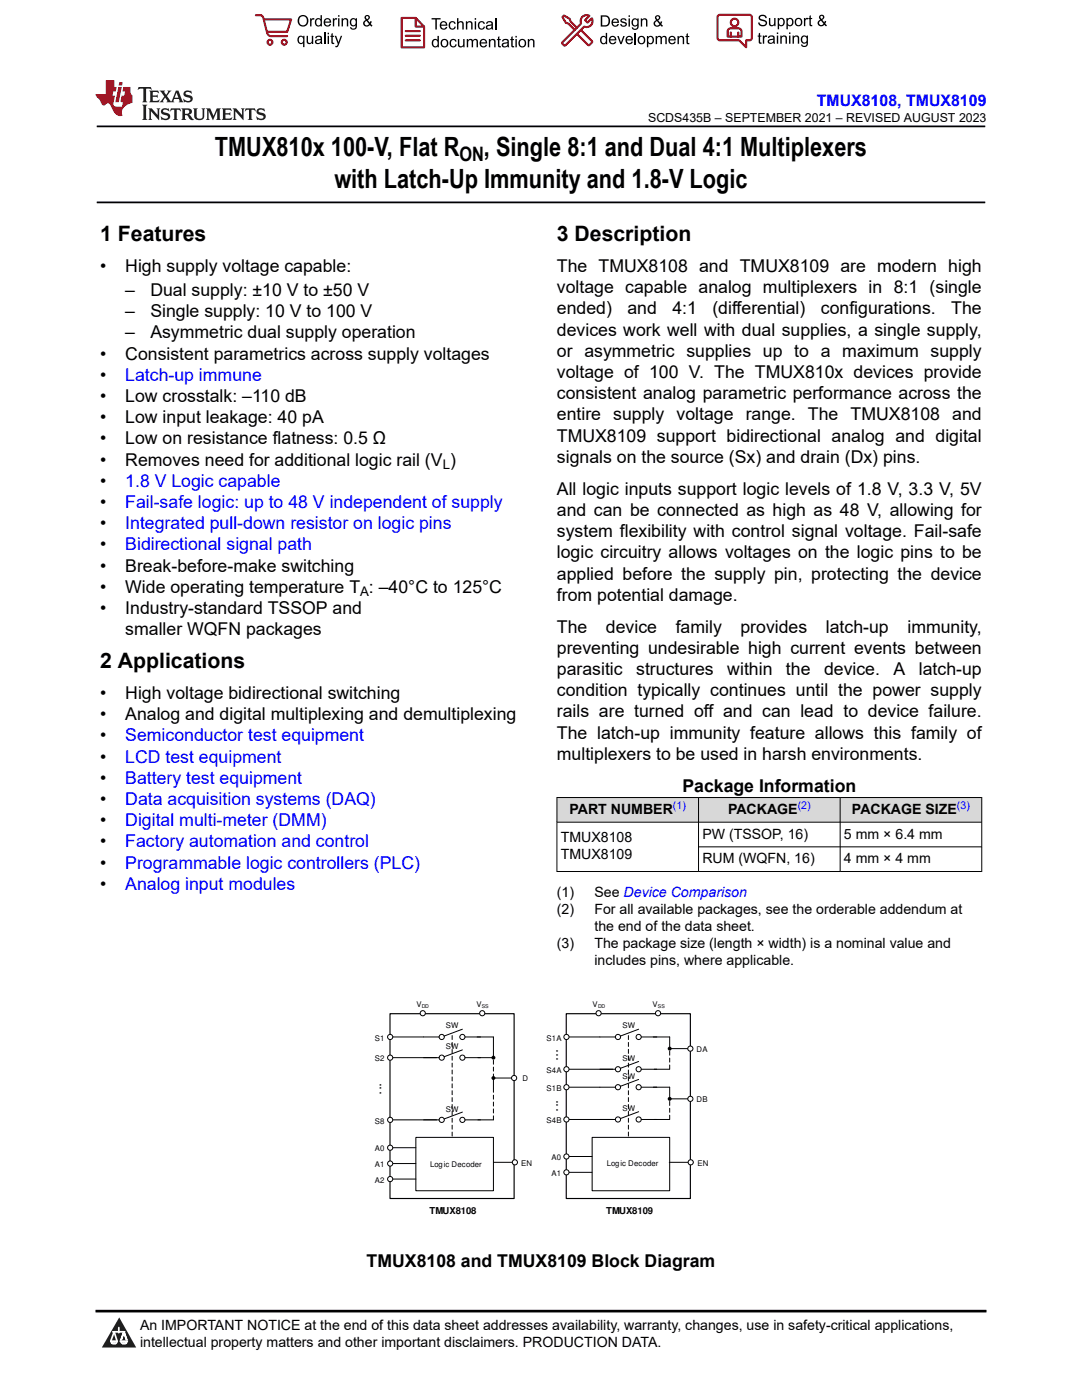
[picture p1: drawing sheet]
<svg xmlns="http://www.w3.org/2000/svg" width="216mm" height="279mm" viewBox="0 0 216 279" stroke-linecap="round" stroke-linejoin="round" font-family="sans-serif">
<defs><g id="words">
<g font-size="5.3">
<text x="42.9" y="31.2">TMUX810x 100-V, Flat R</text>
<text x="96.6" y="31.2">, Single 8:1 and Dual 4:1 Multiplexers</text>
<text x="66.7" y="37.5">with Latch-Up Immunity and 1.8-V Logic</text>
</g>
<g font-size="4.2">
<text x="20" y="48.1">1 Features</text>
<text x="111.1" y="48.1">3 Description</text>
<text x="20" y="133.3">2 Applications</text>
</g>
<text font-size="4" x="91.7" y="32.2">ON</text>
<g font-size="3.5">
<text x="20" y="54.3">•</text>
<text x="25" y="54.3">High supply voltage capable:</text>
<text x="25" y="59">–</text>
<text x="30" y="59">Dual supply: ±10 V to ±50 V</text>
<text x="111.1" y="54.3">The TMUX8108 and TMUX8109 are modern high</text>
<text x="111.1" y="58.5">voltage capable analog multiplexers in 8:1 (single</text>
<text x="25" y="63.3">–</text>
<text x="30" y="63.3">Single supply: 10 V to 100 V</text>
<text x="111.1" y="62.8">ended)</text>
<text x="125.2" y="62.8">and</text>
<text x="134.2" y="62.8">4:1</text>
<text x="142.1" y="62.8">(differential)</text>
<text x="163.8" y="62.8">configurations.</text>
<text x="189.8" y="62.8">The</text>
<text x="20" y="71.7">•</text>
<text x="25" y="67.5">–</text>
<text x="25" y="71.7">Consistent parametrics across supply voltages</text>
<text x="30" y="67.5">Asymmetric dual supply operation</text>
<text x="111.1" y="67">devices work well with dual supplies, a single supply,</text>
<text x="111.1" y="71.2">or asymmetric supplies up to a maximum supply</text>
<text x="20" y="76">•</text>
<text x="111.1" y="75.5">voltage of 100 V. The TMUX810x devices provide</text>
<text x="20" y="80.2">•</text>
<text x="25" y="80.2">Low crosstalk: –110 dB</text>
<text x="111.1" y="79.7">consistent analog parametric performance across the</text>
<text x="111.1" y="83.9">entire supply voltage range. The TMUX8108 and</text>
<text x="20" y="84.4">•</text>
<text x="20" y="88.7">•</text>
<text x="25" y="84.4">Low input leakage: 40 pA</text>
<text x="25" y="88.7">Low on resistance flatness: 0.5 Ω</text>
<text x="111.1" y="88.2">TMUX8109 support bidirectional analog and digital</text>
<text x="20" y="92.9">•</text>
<text x="25" y="92.9">Removes need for additional logic rail (V )</text>
<text x="111.1" y="92.4">signals on the source (Sx) and drain (Dx) pins.</text>
<text x="20" y="97.1">•</text>
<text x="20" y="101.4">•</text>
<text x="111.1" y="98.7">All logic inputs support logic levels of 1.8 V, 3.3 V, 5V</text>
<text x="20" y="105.6">•</text>
<text x="111.1" y="107.2">system flexibility with control signal voltage. Fail-safe</text>
<text x="111.1" y="103">and can be connected as high as 48 V, allowing for</text>
<text x="20" y="109.8">•</text>
<text x="111.1" y="111.4">logic circuitry allows voltages on the logic pins to be</text>
<text x="20" y="114.1">•</text>
<text x="20" y="118.3">•</text>
<text x="25" y="114.1">Break-before-make switching</text>
<text x="25" y="118.3">Wide operating temperature T : –40°C to 125°C</text>
<text x="111.1" y="115.7">applied before the supply pin, protecting the device</text>
<text x="111.1" y="119.9">from potential damage.</text>
<text x="20" y="122.5">•</text>
<text x="25" y="122.5">Industry-standard TSSOP and</text>
<text x="25" y="126.8">smaller WQFN packages</text>
<text x="111.1" y="126.3">The</text>
<text x="111.1" y="130.5">preventing undesirable high current events between</text>
<text x="120.9" y="126.3">device</text>
<text x="134.8" y="126.3">family</text>
<text x="147.8" y="126.3">provides</text>
<text x="164.8" y="126.3">latch-up</text>
<text x="181.1" y="126.3">immunity,</text>
<text x="111.1" y="134.7">parasitic</text>
<text x="126.9" y="134.7">structures</text>
<text x="145.1" y="134.7">within</text>
<text x="156.8" y="134.7">the</text>
<text x="164.4" y="134.7">device.</text>
<text x="178.3" y="134.7">A</text>
<text x="183.3" y="134.7">latch-up</text>
<text x="20" y="139.5">•</text>
<text x="20" y="143.7">•</text>
<text x="25" y="139.5">High voltage bidirectional switching</text>
<text x="25" y="143.7">Analog and digital multiplexing and demultiplexing</text>
<text x="111.1" y="139">condition typically continues until the power supply</text>
<text x="111.1" y="143.2">rails are turned off and can lead to device failure.</text>
<text x="20" y="147.9">•</text>
<text x="111.1" y="147.4">The latch-up immunity feature allows this family of</text>
<text x="20" y="152.2">•</text>
<text x="111.1" y="151.7">multiplexers to be used in harsh environments.</text>
<text x="20" y="156.4">•</text>
<text x="20" y="160.6">•</text>
<text x="136.2" y="158">Package Information</text>
<text x="20" y="164.9">•</text>
<text x="20" y="169.1">•</text>
<text x="20" y="173.3">•</text>
<text x="20" y="177.6">•</text>
<text x="73.1" y="252.9">TMUX8108 and TMUX8109 Block Diagram</text>
</g>
<g font-size="3.5" fill="#00f">
<text x="25" y="76">Latch-up immune</text>
<text x="25" y="97.1">1.8 V Logic capable</text>
<text x="25" y="101.4">Fail-safe logic: up to 48 V independent of supply</text>
<text x="25" y="105.6">Integrated pull-down resistor on logic pins</text>
<text x="25" y="109.8">Bidirectional signal path</text>
<text x="25" y="147.9">Semiconductor test equipment</text>
<text x="25" y="152.2">LCD test equipment</text>
<text x="25" y="156.4">Battery test equipment</text>
<text x="25" y="160.6">Data acquisition systems (DAQ)</text>
<text x="25" y="164.9">Digital multi-meter (DMM)</text>
<text x="25" y="169.1">Factory automation and control</text>
<text x="25" y="173.3">Programmable logic controllers (PLC)</text>
<text x="25" y="177.6">Analog input modules</text>
</g>
<text font-size="3.2" fill="#00f" x="163" y="21.1">TMUX8108, TMUX8109</text>
<g font-size="2.8">
<text x="113.6" y="162.4">PART NUMBER</text>
<text x="140.2" y="167.4">PW (TSSOP, 16)</text>
<text x="145.3" y="162.4">PACKAGE</text>
<text x="168.4" y="167.4">5 mm × 6.4 mm</text>
<text x="170" y="162.4">PACKAGE SIZE</text>
<text x="111.9" y="168.1">TMUX8108</text>
<text x="111.9" y="171.5">TMUX8109</text>
<text x="140.2" y="172.3">RUM (WQFN, 16)</text>
<text x="168.4" y="172.3">4 mm × 4 mm</text>
<text x="111.1" y="179.1">(1)</text>
<text x="118.6" y="179.1">See Device Comparison</text>
<text x="111.1" y="182.5">(2)</text>
<text x="118.6" y="182.5">For all available packages, see the orderable addendum at</text>
<text x="118.6" y="185.9">the end of the data sheet.</text>
<text x="111.1" y="189.2">(3)</text>
<text x="118.6" y="189.2">The package size (length × width) is a nominal value and</text>
<text x="118.6" y="192.6">includes pins, where applicable.</text>
<text x="111.1" y="209.4" transform="rotate(90 111.1 209.4)">...</text>
<text x="75.8" y="216.1" transform="rotate(90 75.8 216.1)">...</text>
<text x="111.1" y="219.5" transform="rotate(90 111.1 219.5)">...</text>
<text x="27.9" y="265.5">An IMPORTANT NOTICE at the end of this data sheet addresses availability, warranty, changes, use in safety-critical applications,</text>
<text x="27.9" y="268.9">intellectual property matters and other important disclaimers. PRODUCTION DATA.</text>
</g>
<g font-size="2.6">
<text x="88.3" y="93.6">L</text>
<text x="71.9" y="119">A</text>
</g>
<text font-size="2.5" x="129.3" y="24.3">SCDS435B – SEPTEMBER 2021 – REVISED AUGUST 2023</text>
<g font-size="2.1" fill="#00f">
<text x="134.3" y="161.5">(1)</text>
<text x="159.2" y="161.5">(2)</text>
<text x="191" y="161.5">(3)</text>
</g>
<g font-size="1.9">
<text x="85.7" y="242.3">TMUX8108</text>
<text x="121" y="242.3">TMUX8109</text>
</g>
<g font-size="1.6">
<text x="89" y="209.4">SW</text>
<text x="74.8" y="211.8">S2</text>
<text x="104.3" y="215.8">D</text>
<text x="109" y="214.1">S4A</text>
<text x="124.2" y="211.7">SW</text>
<text x="124.2" y="215.3">SW</text>
<text x="89" y="221.8">SW</text>
<text x="109" y="217.8">S1B</text>
<text x="124.2" y="221.8">SW</text>
<text x="139" y="220">DB</text>
<text x="74.8" y="224.2">S8</text>
<text x="109" y="224.2">S4B</text>
<text x="74.8" y="229.7">A0</text>
<text x="74.8" y="232.9">A1</text>
<text x="85.8" y="232.9">Logic Decoder</text>
<text x="104" y="232.7">EN</text>
<text x="110" y="231.5">A0</text>
<text x="121.1" y="232.7">Logic Decoder</text>
<text x="139.2" y="232.7">EN</text>
<text x="110" y="234.7">A1</text>
</g>
<g font-size="1.5">
<text x="83.1" y="201">V</text>
<text x="95.1" y="201">V</text>
<text x="118.3" y="201">V</text>
<text x="130.2" y="201">V</text>
<text x="74.8" y="207.7">S1</text>
<text x="89" y="205.2">SW</text>
<text x="109" y="207.7">S1A</text>
<text x="124.2" y="205.2">SW</text>
<text x="139" y="209.9">DA</text>
<text x="74.8" y="236">A2</text>
</g>
<g font-size="1">
<text x="84.2" y="201.2">DD</text>
<text x="96.1" y="201.2">SS</text>
<text x="119.3" y="201.2">DD</text>
<text x="131.3" y="201.2">SS</text>
</g>
</g></defs>
<path d="M19.3 25.2h177.3M19.3 40.4h177.3" fill="none" stroke="#000" stroke-width=".35"/>
<g fill="#d8d8d8">
<path d="M111.1 159.2h84.8v4.9h-84.8z" fill-rule="evenodd"/>
<path d="M111.2 159.2h28.1v4.8h-28.1z" fill-rule="evenodd"/>
<path d="M139.4 159.2h28.2v4.8h-28.2z" fill-rule="evenodd"/>
<path d="M167.7 159.2h28.1v4.8h-28.1z" fill-rule="evenodd"/>
</g>
<g fill="none" stroke="#000" stroke-width=".2">
<path d="M111.1 159.2h84.9M111.1 159.1v14.9M139.4 159.1v14.9M167.6 159.1v14.9M195.9 159.1v14.9M111.1 164.1h84.9M111.1 173.9h84.9M139.4 169h56.6M78.4 206.9h9.2M78.4 211.1h9.2M92.3 205.4l-3.7 1.4M92.3 209.5l-3.7 1.4"/>
<path d="M92.8 206.9h5.7M92.8 211.1h5.7"/>
<circle cx="88.1" cy="207" r=".52"/>
<circle cx="88.1" cy="211.1" r=".52"/>
<circle cx="92.3" cy="207" r=".52"/>
<circle cx="92.3" cy="211.1" r=".52"/>
</g>
<path d="M77.8 202.3h24.8v36.9h-24.8z" fill="none" stroke="#000" stroke-width=".23"/>
<path d="M90.2 226.7v-20.5" fill="none" stroke="#000" stroke-width=".2" stroke-dasharray=".8 .6"/>
<circle cx="77.9" cy="207" r=".52" fill="#fff"/>
<circle cx="77.9" cy="207" r=".52" fill="none" stroke="#000" stroke-width=".2"/>
<circle cx="77.9" cy="211.1" r=".52" fill="#fff"/>
<circle cx="77.9" cy="211.1" r=".52" fill="none" stroke="#000" stroke-width=".2"/>
<circle cx="84.4" cy="202.2" r=".52" fill="#fff"/>
<circle cx="84.4" cy="202.2" r=".52" fill="none" stroke="#000" stroke-width=".2"/>
<circle cx="96.2" cy="202.2" r=".52" fill="#fff"/>
<g fill="none" stroke="#000" stroke-width=".2">
<path d="M98.5 206.9v4.2M78.4 223.5h9.2M92.3 221.9l-3.7 1.4M92.8 223.5h5.7"/>
<circle cx="96.2" cy="202.2" r=".52"/>
<circle cx="88.1" cy="223.5" r=".52"/>
<circle cx="92.3" cy="223.5" r=".52"/>
</g>
<circle cx="98.5" cy="211.1" r=".4" fill="#000"/>
<circle cx="77.9" cy="223.5" r=".52" fill="#fff"/>
<g fill="none" stroke="#000" stroke-width=".2">
<path d="M102.6 215.1h-4.1v2.1"/>
<circle cx="77.9" cy="223.5" r=".52"/>
</g>
<circle cx="98.5" cy="215.1" r=".4" fill="#000"/>
<path d="M98.5 215.1v-4M98.5 223.5v-6.3" fill="none" stroke="#000" stroke-width=".2" stroke-dasharray=".8 .6"/>
<circle cx="102.6" cy="215.1" r=".52" fill="#fff"/>
<circle cx="102.6" cy="215.1" r=".52" fill="none" stroke="#000" stroke-width=".2"/>
<path d="M83 227h15.5v10.6h-15.5z" fill-rule="evenodd" fill="#fff"/>
<path d="M78.4 229.1h4.6M83 227h15.5v10.6h-15.5z" fill="none" stroke="#000" stroke-width=".2"/>
<circle cx="77.9" cy="229.1" r=".52" fill="#fff"/>
<g fill="none" stroke="#000" stroke-width=".2">
<path d="M78.4 232.2h4.6"/>
<circle cx="77.9" cy="229.1" r=".52"/>
</g>
<circle cx="77.9" cy="232.2" r=".52" fill="#fff"/>
<g fill="none" stroke="#000" stroke-width=".2">
<path d="M78.4 235.3h4.6"/>
<circle cx="77.9" cy="232.2" r=".52"/>
</g>
<circle cx="77.9" cy="235.3" r=".52" fill="#fff"/>
<g fill="none" stroke="#000" stroke-width=".2">
<path d="M98.5 232h4.8"/>
<circle cx="77.9" cy="235.3" r=".52"/>
</g>
<circle cx="102.7" cy="232" r=".52" fill="#fff"/>
<g fill="none" stroke="#000" stroke-width=".2">
<path d="M113.5 206.9h9.3M113.5 213.4h9.3M127.4 205.4l-3.6 1.4M127.4 211.8l-3.6 1.4M128 206.9h5.6M128 213.4h5.6"/>
<circle cx="123.3" cy="207" r=".52"/>
<circle cx="123.3" cy="213.4" r=".52"/>
<circle cx="127.4" cy="207" r=".52"/>
<circle cx="127.4" cy="213.4" r=".52"/>
<circle cx="102.7" cy="232" r=".52"/>
</g>
<path d="M113 202.3h24.8v36.9h-24.8z" fill="none" stroke="#000" stroke-width=".23"/>
<path d="M125.4 226.7v-20.5" fill="none" stroke="#000" stroke-width=".2" stroke-dasharray=".8 .6"/>
<circle cx="113" cy="207" r=".52" fill="#fff"/>
<circle cx="113" cy="207" r=".52" fill="none" stroke="#000" stroke-width=".2"/>
<circle cx="113" cy="213.4" r=".52" fill="#fff"/>
<g fill="none" stroke="#000" stroke-width=".2">
<path d="M133.6 206.9v2.4h4.2"/>
<circle cx="113" cy="213.4" r=".52"/>
</g>
<circle cx="133.6" cy="209.3" r=".4" fill="#000"/>
<path d="M133.6 213.3v-4" fill="none" stroke="#000" stroke-width=".2" stroke-dasharray=".8 .6"/>
<circle cx="137.8" cy="209.3" r=".52" fill="#fff"/>
<circle cx="137.8" cy="209.3" r=".52" fill="none" stroke="#000" stroke-width=".2"/>
<path d="M118.1 227h15.5v10.6h-15.5z" fill-rule="evenodd" fill="#fff"/>
<path d="M113.5 230.8h4.6M118.1 227h15.5v10.6h-15.5z" fill="none" stroke="#000" stroke-width=".2"/>
<circle cx="113" cy="230.8" r=".52" fill="#fff"/>
<g fill="none" stroke="#000" stroke-width=".2">
<path d="M113.5 234h4.6"/>
<circle cx="113" cy="230.8" r=".52"/>
</g>
<circle cx="113" cy="234" r=".52" fill="#fff"/>
<g fill="none" stroke="#000" stroke-width=".2">
<path d="M113.5 217h9.3M127.4 215.4l-3.6 1.4M128 217h5.6M113.5 223.4h9.3M127.4 221.9l-3.6 1.3M128 223.4h5.6"/>
<circle cx="123.3" cy="217" r=".52"/>
<circle cx="127.4" cy="217" r=".52"/>
<circle cx="113" cy="234" r=".52"/>
<circle cx="123.3" cy="223.4" r=".52"/>
<circle cx="127.4" cy="223.4" r=".52"/>
</g>
<circle cx="113" cy="217" r=".52" fill="#fff"/>
<circle cx="113" cy="217" r=".52" fill="none" stroke="#000" stroke-width=".2"/>
<circle cx="113" cy="223.4" r=".52" fill="#fff"/>
<g fill="none" stroke="#000" stroke-width=".2">
<path d="M133.6 217v2.3h4.2"/>
<circle cx="113" cy="223.4" r=".52"/>
</g>
<circle cx="133.6" cy="219.3" r=".4" fill="#000"/>
<path d="M133.6 223.4v-4.1" fill="none" stroke="#000" stroke-width=".2" stroke-dasharray=".8 .6"/>
<circle cx="137.8" cy="219.3" r=".52" fill="#fff"/>
<circle cx="137.8" cy="219.3" r=".52" fill="none" stroke="#000" stroke-width=".2"/>
<circle cx="119.4" cy="202.2" r=".52" fill="#fff"/>
<circle cx="119.4" cy="202.2" r=".52" fill="none" stroke="#000" stroke-width=".2"/>
<circle cx="131.3" cy="202.2" r=".52" fill="#fff"/>
<g fill="none" stroke="#000" stroke-width=".2">
<path d="M133.5 232h4.8"/>
<circle cx="131.3" cy="202.2" r=".52"/>
</g>
<circle cx="137.8" cy="232" r=".52" fill="#fff"/>
<circle cx="137.8" cy="232" r=".52" fill="none" stroke="#000" stroke-width=".2"/>
<path d="M0 0h215.9v23.8h-215.9z" fill-rule="evenodd" fill="#fff"/>
<path d="M27.7 17.4l-.2 .6 .5-.3h.6v.1v2.2l-.2 .4h1l-.2-.4v-2.2v-.1h.5l.5 .3-.1-.6zM29.8 18.1l.2 .4v1.5l-.2 .4h1.9l.1-.6a1.08 1.08 0 0 1-1.3 .2v-.7h.6l.4 .2v-.6l-.4 .2h-.6v-.6l.2-.1a1 1 0 0 1 1 .2l-.1-.5zM31.8 18.1l1 1.1-1 1.2h.9l-.2-.2 .4-.7 .5 .7-.2 .2h1.6l-.2-.2 .1-.4h1l.1 .4-.1 .2h.9l-.2-.3-.8-2h-.5l-1 2.2-.8-1.1 .9-1.1h-.8l.2 .2-.5 .7-.3-.7 .1-.2zM35.2 18.5l.4 1h-.8zM36.8 18.2a.65 .65 0 0 0-.2 .7 .65 .65 0 0 0 .6 .5l.7 .2 .1 .2a.79 .79 0 0 1-.7 .4 .79 .79 0 0 1-.7-.5l.1 .7 .2-.1a.93 .93 0 0 0 1.1 .1 .93 .93 0 0 0 .4-1 1.46 1.46 0 0 0-1.2-.6l-.1-.3a1.09 1.09 0 0 1 1.2 .2l-.2-.6-.1 .1-.6-.2zM28.4 20.9l.2 .4v2.3l-.2 .3h1l-.2-.3v-2.3l.2-.4zM29.6 21.6l.2 .4v1.6l-.2 .3h.8l-.3-.3v-1.4l1.7 1.8v-2l.2-.4h-.8l.2 .2 .1 1.1-1.2-1.3zM32.3 21.8a.65 .65 0 0 0-.2 .7 .65 .65 0 0 0 .7 .4l.6 .2 .1 .2a.79 .79 0 0 1-.7 .4 .79 .79 0 0 1-.7-.5l.1 .7 .2-.1a.93 .93 0 0 0 1.1 .1 .93 .93 0 0 0 .4-.9 1.46 1.46 0 0 0-1.2-.6l-.1-.4a1.09 1.09 0 0 1 1.2 .2l-.2-.6-.1 .1-.6-.1zM34.1 21.6l-.1 .7a.63 .63 0 0 1 .7-.4l.1 1.7-.3 .3h1l-.2-.3v-1.7a.66 .66 0 0 1 .8 .4l-.1-.7zM36.2 21.6l.2 .4v1.6l-.2 .3h.9l-.2-.2v-.7h.5l.1 .2a.79 .79 0 0 0 1.2 .6l-1-.9a.61 .61 0 0 0 .6-.6 .61 .61 0 0 0-.5-.6zM36.9 21.9h.2a.47 .47 0 0 1 .5 .1 .47 .47 0 0 1 .1 .5l-.2 .2h-.6zM38.5 21.6l.2 .2a2.27 2.27 0 0 0 .4 2 1.04 1.04 0 0 0 1.7-.7v-1.3l.2-.2h-.8l.2 .4v1.1a.6 .6 0 0 1-.6 .6 .6 .6 0 0 1-.6-.6v-1.1l.3-.4zM41.1 21.6l.2 .4v1.6l-.2 .3h.7l-.2-.3v-1.5l.9 1.9 .8-1.9v1.5l-.2 .3h1l-.3-.3v-1.6l.3-.4h-.8l-.7 1.5-.7-1.5zM44.3 21.6l.2 .4v1.6l-.2 .3h1.9l.1-.5a1.09 1.09 0 0 1-1.3 .1v-.6h.6l.4 .1v-.6l-.4 .2h-.6v-.6l.2-.1a1.01 1.01 0 0 1 1 .3l-.1-.6zM46.4 21.6l.3 .4v1.6l-.3 .3h.8l-.2-.3v-1.4l1.6 1.8v-2l.2-.4h-.7l.2 .2v1.1l-1.2-1.3zM49 21.6l-.1 .7a.63 .63 0 0 1 .8-.4v1.7l-.3 .3h1l-.2-.3v-1.7a.66 .66 0 0 1 .8 .4l-.1-.7zM51.4 21.8a.65 .65 0 0 0-.2 .7 .65 .65 0 0 0 .6 .4l.6 .2 .2 .2a.79 .79 0 0 1-.8 .4 .79 .79 0 0 1-.6-.5l.1 .7 .2-.1a.93 .93 0 0 0 1 .1 .93 .93 0 0 0 .5-.9 1.46 1.46 0 0 0-1.3-.6l-.1-.4a1.09 1.09 0 0 1 1.3 .2l-.2-.6-.2 .1-.5-.1z" fill="#231f20"/>
<path d="M21.1 16v2.8h-2.1l.1 .3 .9 1a.95 .95 0 0 0 .9 .9 .59 .59 0 0 1 .6-.4 .59 .59 0 0 1 .5 .4l.4 .8a1.59 1.59 0 0 0 2.1 1.3 1.61 1.61 0 0 1 1-2.2l1-.4-.1-1.5a1.59 1.59 0 0 1-.4-1.6h-1.4l-.2 .9h.5l-.1 .8h-.5l-.2 1v.2l.4 .1-.2 .9h-.6a.73 .73 0 0 1-1.1-.7l.3-1.5h-.5l.2-.8h.5l.2-.9h-.5v-1.4zM23.6 17.4l-.6 3h.7l.6-3zM23.8 16.4l-.1 .7h.7l.1-.7z" fill="#ed1c24"/>
<g fill="#000">
<path d="M59.4 4.2a1.12 1.12 0 0 1 2.2 0 1.12 1.12 0 0 1-2.2 0zM59.9 3.5a.89 .89 0 0 0-.1 1.1 .89 .89 0 0 0 1.1 .4 .88 .88 0 0 0 .3-1.3 .88 .88 0 0 0-1.3-.2z" fill-rule="evenodd"/>
<path d="M59.5 7.3l.5-.2 .5 .3v-.3h.3v2.3h-.3v-.8a.74 .74 0 0 1-1 0 .74 .74 0 0 1-.1-1zM59.8 7.5a.57 .57 0 0 0-.2 .7 .57 .57 0 0 0 .8 .2 .57 .57 0 0 0 .1-.7 .57 .57 0 0 0-.7-.2z" fill-rule="evenodd"/>
<path d="M61.9 3.6h.2v.3l.2-.2 .3-.1 .2 .1-.1 .3a.36 .36 0 0 0-.5 0 .36 .36 0 0 0 0 .4v.9h-.3z" fill-rule="evenodd"/>
<path d="M61.2 7.1h.3v.9a.41 .41 0 0 0 .4 .6 .41 .41 0 0 0 .3-.6v-.9h.3v1.7h-.2v-.3a.58 .58 0 0 1-.7 .3 .58 .58 0 0 1-.4-.6z" fill-rule="evenodd"/>
<path d="M63 3.8l.5-.2 .5 .2v-.8h.2v2.3h-.2v-.2a.75 .75 0 0 1-1-.1 .75 .75 0 0 1-.1-1zM63.2 4a.57 .57 0 0 0-.1 .7 .57 .57 0 0 0 .8 .2 .57 .57 0 0 0 .1-.7 .57 .57 0 0 0-.8-.2z" fill-rule="evenodd"/>
<path d="M63 7.3a.74 .74 0 0 1 1-.1 .74 .74 0 0 1 .3 .9v.7h-.3v-.2a.57 .57 0 0 1-.8 .2 .57 .57 0 0 1-.2-.8l1-.3a.41 .41 0 0 0-.4-.4 .41 .41 0 0 0-.4 .4l-.3-.1zM63.2 8.2a.35 .35 0 0 0 .2 .5 .35 .35 0 0 0 .5-.3l.1-.4z" fill-rule="evenodd"/>
<path d="M65.4 6.5h.3v.3h-.3zM65.4 7.1h.3v1.7h-.3z" fill-rule="evenodd"/>
<path d="M64.8 3.8a.76 .76 0 0 1 .9-.1 .76 .76 0 0 1 .4 .8h-1.2a.47 .47 0 0 0 .3 .6 .47 .47 0 0 0 .6-.4l.3 .1a.82 .82 0 0 1-1.3 .3 .82 .82 0 0 1 0-1.3zM65 4l-.1 .3h.9l-.3-.4z" fill-rule="evenodd"/>
<path d="M66.4 3.6h.3v.3l.1-.2 .4-.1 .1 .1-.1 .3a.36 .36 0 0 0-.4 0 .36 .36 0 0 0-.1 .4v.9h-.3z" fill-rule="evenodd"/>
<path d="M66.1 6.7l.3-.1v.5h.3v.3h-.3v.9l.1 .2h.2v.3a.41 .41 0 0 1-.4-.1 .41 .41 0 0 1-.2-.4v-.9h-.2v-.3h.2z" fill-rule="evenodd"/>
<path d="M66.8 7.1h.3l.4 1.4 .5-1.4h.3l-.6 1.7a.57 .57 0 0 1-.8 .6v-.3a.37 .37 0 0 0 .5-.3z" fill-rule="evenodd"/>
<path d="M67.5 3h.2v.3h-.2zM67.5 3.6h.2v1.7h-.2z" fill-rule="evenodd"/>
<path d="M68.2 3.6h.2v.3a.58 .58 0 0 1 .7-.3 .58 .58 0 0 1 .4 .7v1h-.3v-1a.4 .4 0 0 0-.4-.5 .4 .4 0 0 0-.4 .6v.9h-.2z" fill-rule="evenodd"/>
<path d="M70 3.8l.5-.2 .5 .2v-.2h.2v1.5a.71 .71 0 0 1-.5 .8 .71 .71 0 0 1-.8-.5h.2a.46 .46 0 0 0 .6 .3 .46 .46 0 0 0 .3-.6 .78 .78 0 0 1-1.1-.2 .78 .78 0 0 1 .1-1.1zM70.2 4a.53 .53 0 0 0-.1 .8 .53 .53 0 0 0 .8 0 .54 .54 0 0 0 0-.7 .54 .54 0 0 0-.7-.1z" fill-rule="evenodd"/>
<path d="M72.9 3.1a.53 .53 0 0 1 .8 .1 .53 .53 0 0 1-.3 .8l.4 .5 .1-.3 .3 .1-.2 .5 .3 .3-.2 .2-.3-.3a.71 .71 0 0 1-1.2 .1 .71 .71 0 0 1 .4-1.1l-.3-.5zM73 3.5a.3 .3 0 0 0 .6 0 .3 .3 0 0 0-.6 0zM72.9 4.3a.45 .45 0 0 0 0 .7 .45 .45 0 0 0 .7-.2l-.5-.6z" fill-rule="evenodd"/>
<path d="M86.1 3.6h1.8v.3h-.7v2h-.3v-2h-.8z" fill-rule="evenodd"/>
<path d="M86.3 8l.5-.2 .5 .2v-.8h.3v2.2h-.3v-.2a.76 .76 0 0 1-1 0 .76 .76 0 0 1-.1-1zM86.6 8.1a.58 .58 0 0 0-.2 .8 .58 .58 0 0 0 .8 .2 .58 .58 0 0 0 .1-.8 .58 .58 0 0 0-.7-.2z" fill-rule="evenodd"/>
<path d="M88.2 7.9a.81 .81 0 0 1 1.1 .2 .81 .81 0 0 1-.2 1.1 .81 .81 0 0 1-1.1-.1l-.1-.8zM88.3 8.1a.57 .57 0 0 0 0 .9 .57 .57 0 0 0 .8 0 .57 .57 0 0 0 0-.8 .57 .57 0 0 0-.8-.1z" fill-rule="evenodd"/>
<path d="M88 4.4a.77 .77 0 0 1 .9-.1 .77 .77 0 0 1 .4 .8h-1.3a.48 .48 0 0 0 .4 .6 .48 .48 0 0 0 .6-.3h.3a.83 .83 0 0 1-1.3 .4 .83 .83 0 0 1 0-1.4zM88.2 4.6l-.2 .3h1l-.3-.4z" fill-rule="evenodd"/>
<path d="M89.7 4.4a.7 .7 0 0 1 1.2 .3l-.2 .1a.45 .45 0 0 0-.6-.3 .45 .45 0 0 0-.3 .6 .45 .45 0 0 0 .3 .6 .45 .45 0 0 0 .6-.4h.3a.76 .76 0 0 1-1.1 .6 .76 .76 0 0 1-.3-1.1z" fill-rule="evenodd"/>
<path d="M89.9 8a.7 .7 0 0 1 1.2 .3h-.3a.45 .45 0 0 0-.5-.3 .45 .45 0 0 0-.3 .6 .45 .45 0 0 0 .3 .6 .45 .45 0 0 0 .6-.4l.2 .1a.76 .76 0 0 1-1 .5 .76 .76 0 0 1-.4-1.1z" fill-rule="evenodd"/>
<path d="M91.2 3.6h.3v.8a.59 .59 0 0 1 .7-.2 .59 .59 0 0 1 .3 .7v1h-.2v-1a.4 .4 0 0 0-.5-.4 .4 .4 0 0 0-.3 .5v.9h-.3z" fill-rule="evenodd"/>
<path d="M91.4 7.8h.2v.9a.41 .41 0 0 0 .5 .5 .41 .41 0 0 0 .3-.5v-.9h.3v1.6h-.3v-.2a.58 .58 0 0 1-.7 .3 .58 .58 0 0 1-.3-.7z" fill-rule="evenodd"/>
<path d="M93 4.2h.2v.3a.59 .59 0 0 1 .7-.3 .59 .59 0 0 1 .4 .7v1h-.3v-1a.41 .41 0 0 0-.4-.5 .41 .41 0 0 0-.4 .6v.9h-.2z" fill-rule="evenodd"/>
<path d="M93.1 7.8h.3v.2a.56 .56 0 0 1 1 0 .54 .54 0 0 1 .6-.2 .54 .54 0 0 1 .4 .5v1.1h-.3v-1a.34 .34 0 0 0-.3-.4 .34 .34 0 0 0-.4 .3v1.1h-.3v-1a.38 .38 0 0 0-.5-.4 .38 .38 0 0 0-.2 .6v.8h-.3z" fill-rule="evenodd"/>
<path d="M94.7 3.6h.3v.3h-.3zM94.7 4.2h.3v1.7h-.3z" fill-rule="evenodd"/>
<path d="M95.5 4.4a.7 .7 0 0 1 1.3 .3l-.3 .1a.45 .45 0 0 0-.6-.3 .45 .45 0 0 0-.3 .6 .45 .45 0 0 0 .3 .6 .45 .45 0 0 0 .6-.4h.3a.76 .76 0 0 1-1.1 .6 .76 .76 0 0 1-.3-1.1z" fill-rule="evenodd"/>
<path d="M95.9 8a.77 .77 0 0 1 .9-.2 .77 .77 0 0 1 .4 .9h-1.2a.48 .48 0 0 0 .3 .5 .48 .48 0 0 0 .6-.3h.3a.83 .83 0 0 1-1.3 .4 .83 .83 0 0 1 0-1.3zM96.1 8.1l-.1 .4h.9l-.2-.5z" fill-rule="evenodd"/>
<path d="M97.5 7.8h.3v.2a.59 .59 0 0 1 .7-.2 .59 .59 0 0 1 .4 .6v1h-.3v-1a.41 .41 0 0 0-.5-.4 .41 .41 0 0 0-.3 .5v.9h-.3z" fill-rule="evenodd"/>
<path d="M97.1 4.4a.74 .74 0 0 1 1-.1 .74 .74 0 0 1 .3 .9v.7h-.3v-.2a.59 .59 0 0 1-.8 .2 .59 .59 0 0 1-.3-.8l1.1-.3a.42 .42 0 0 0-.4-.4 .42 .42 0 0 0-.5 .4l-.2-.1zM97.3 5.3a.36 .36 0 0 0 .2 .5 .36 .36 0 0 0 .5-.2l.1-.5z" fill-rule="evenodd"/>
<path d="M99.4 7.4l.2-.2v.6h.3v.2h-.3v1l.1 .2h.2l.1 .2a.41 .41 0 0 1-.5 0 .41 .41 0 0 1-.1-.4v-1h-.2v-.2h.2z" fill-rule="evenodd"/>
<path d="M100.3 8a.74 .74 0 0 1 .9-.2 .74 .74 0 0 1 .3 .9l.1 .7h-.3v-.2a.59 .59 0 0 1-.8 .3 .59 .59 0 0 1-.3-.8l1-.3a.42 .42 0 0 0-.3-.4 .42 .42 0 0 0-.5 .3h-.3zM100.5 8.8a.36 .36 0 0 0 .1 .5 .36 .36 0 0 0 .5-.2l.2-.5z" fill-rule="evenodd"/>
<path d="M102 7.4l.3-.2v.6h.3v.2h-.3v1l.1 .2h.2v.2a.41 .41 0 0 1-.5 0 .41 .41 0 0 1-.1-.4v-1h-.2v-.2h.2z" fill-rule="evenodd"/>
<path d="M102.8 7.2h.3v.3h-.3zM102.8 7.8h.3v1.6h-.3z" fill-rule="evenodd"/>
<path d="M103.7 7.9a.81 .81 0 0 1 1.1 .2 .81 .81 0 0 1-.1 1.1 .81 .81 0 0 1-1.2-.1v-.8zM103.9 8.1a.57 .57 0 0 0-.1 .9 .57 .57 0 0 0 .8 0 .57 .57 0 0 0 0-.8 .57 .57 0 0 0-.7-.1z" fill-rule="evenodd"/>
<path d="M105.3 7.8h.3v.2a.59 .59 0 0 1 .7-.2 .59 .59 0 0 1 .4 .6v1h-.3v-1a.41 .41 0 0 0-.5-.4 .41 .41 0 0 0-.3 .5v.9h-.3z" fill-rule="evenodd"/>
<path d="M119.9 3.1h.7a1.12 1.12 0 0 1 1.1 1.1 1.12 1.12 0 0 1-1 1.1h-.8zM120.2 3.3v1.7h.4a.86 .86 0 0 0 .8-.8 .86 .86 0 0 0-.8-.9z" fill-rule="evenodd"/>
<path d="M119.9 7.4l.5-.3 .5 .3v-.8h.2v2.2h-.2v-.2a.75 .75 0 0 1-1 0 .75 .75 0 0 1-.1-1zM120.1 7.5a.57 .57 0 0 0-.1 .8 .57 .57 0 0 0 .8 .2 .57 .57 0 0 0 .1-.8 .57 .57 0 0 0-.8-.2z" fill-rule="evenodd"/>
<path d="M121.7 7.4a.76 .76 0 0 1 .9-.2 .76 .76 0 0 1 .4 .9h-1.2a.47 .47 0 0 0 .3 .5 .47 .47 0 0 0 .6-.3h.3a.82 .82 0 0 1-1.3 .4 .82 .82 0 0 1 0-1.3zM121.9 7.5l-.1 .3h.9l-.3-.4z" fill-rule="evenodd"/>
<path d="M122.2 3.9a.76 .76 0 0 1 .9-.2 .76 .76 0 0 1 .4 .9h-1.2a.47 .47 0 0 0 .4 .5 .47 .47 0 0 0 .5-.3h.3a.82 .82 0 0 1-1.3 .4 .82 .82 0 0 1 0-1.3zM122.5 4l-.2 .3h.9l-.2-.4z" fill-rule="evenodd"/>
<path d="M123.9 3.8a.71 .71 0 0 1 1.1 .3h-.2a.32 .32 0 0 0-.4-.3 .32 .32 0 0 0-.3 .4h.1a.75 .75 0 0 1 .9 .8 .72 .72 0 0 1-.7 .3 .72 .72 0 0 1-.7-.5h.3a.36 .36 0 0 0 .4 .4 .36 .36 0 0 0 .3-.5 .8 .8 0 0 1-.9-.7z" fill-rule="evenodd"/>
<path d="M123.2 7.2h.3l.4 1.3 .5-1.3h.3l-.7 1.6h-.2z" fill-rule="evenodd"/>
<path d="M125.4 3.1h.3v.3h-.3zM125.4 3.7h.3v1.6h-.3z" fill-rule="evenodd"/>
<path d="M125 7.4a.76 .76 0 0 1 .9-.2 .76 .76 0 0 1 .4 .9h-1.2a.47 .47 0 0 0 .3 .5 .47 .47 0 0 0 .6-.3h.3a.82 .82 0 0 1-1.3 .4 .82 .82 0 0 1 0-1.3zM125.2 7.5l-.1 .3h.9l-.2-.4z" fill-rule="evenodd"/>
<path d="M126.2 3.9l.5-.3 .5 .3v-.2h.2v1.4a.71 .71 0 0 1-.5 .8 .71 .71 0 0 1-.8-.5l.2 .1a.46 .46 0 0 0 .6 .2 .46 .46 0 0 0 .3-.6 .78 .78 0 0 1-1.1-.1 .78 .78 0 0 1 .1-1.1zM126.4 4a.53 .53 0 0 0-.1 .8 .53 .53 0 0 0 .8 0 .54 .54 0 0 0 0-.7 .54 .54 0 0 0-.7-.1z" fill-rule="evenodd"/>
<path d="M127.5 7.3a.8 .8 0 0 1 1.1 .2 .8 .8 0 0 1-.1 1.1 .8 .8 0 0 1-1.2-.1v-.8zM127.7 7.5a.56 .56 0 0 0-.1 .9 .56 .56 0 0 0 .8-.1 .56 .56 0 0 0 0-.7 .56 .56 0 0 0-.7-.1z" fill-rule="evenodd"/>
<path d="M127.9 3.7h.2v.2a.58 .58 0 0 1 .7-.2 .58 .58 0 0 1 .4 .6v1h-.3v-1a.4 .4 0 0 0-.4-.4 .4 .4 0 0 0-.4 .5v.9h-.2z" fill-rule="evenodd"/>
<path d="M129.1 7.2h.2v.2a.72 .72 0 0 1 1-.1 .72 .72 0 0 1 .2 1 .64 .64 0 0 1-.5 .5 .64 .64 0 0 1-.6-.2v.8h-.3zM129.5 7.5a.56 .56 0 0 0-.2 .8 .56 .56 0 0 0 .8 .2 .56 .56 0 0 0 .1-.8 .56 .56 0 0 0-.7-.2z" fill-rule="evenodd"/>
<path d="M130.8 7.2h.3v.2a.55 .55 0 0 1 .9 0 .53 .53 0 0 1 .6-.3 .53 .53 0 0 1 .4 .6v1.1h-.2v-1a.34 .34 0 0 0-.3-.4 .34 .34 0 0 0-.4 .3v1.1h-.3v-1a.37 .37 0 0 0-.5-.4 .37 .37 0 0 0-.2 .6v.8h-.3z" fill-rule="evenodd"/>
<path d="M130.8 3.2a.53 .53 0 0 1 .9 .1 .53 .53 0 0 1-.4 .8l.4 .5 .2-.4 .2 .1-.2 .5 .4 .3-.2 .3-.3-.4a.71 .71 0 0 1-1.2 .1 .71 .71 0 0 1 .3-1.1l-.2-.5zM130.9 3.6a.3 .3 0 0 0 .6 0 .3 .3 0 0 0-.6 0zM130.9 4.3a.45 .45 0 0 0 0 .7 .45 .45 0 0 0 .7-.2l-.5-.6z" fill-rule="evenodd"/>
<path d="M133.6 7.4a.76 .76 0 0 1 .9-.2 .76 .76 0 0 1 .3 .9h-1.2a.47 .47 0 0 0 .4 .5 .47 .47 0 0 0 .6-.3h.2a.82 .82 0 0 1-1.2 .4 .82 .82 0 0 1 0-1.3zM133.8 7.5l-.2 .3h1l-.3-.4z" fill-rule="evenodd"/>
<path d="M135.2 7.2h.2v.2a.58 .58 0 0 1 .7-.2 .58 .58 0 0 1 .4 .6v1h-.3v-1a.4 .4 0 0 0-.4-.4 .4 .4 0 0 0-.3 .5v.9h-.3z" fill-rule="evenodd"/>
<path d="M137 6.8l.3-.2v.6h.2v.2h-.2v1v.2h.2l.1 .2a.41 .41 0 0 1-.5 0 .41 .41 0 0 1-.1-.5v-.9h-.2v-.2h.2z" fill-rule="evenodd"/>
<path d="M151.6 3.1a.88 .88 0 0 1 1.4 .5h-.3a.49 .49 0 0 0-.5-.5 .49 .49 0 0 0-.5 .6l.1 .1a1.06 1.06 0 0 1 1.2 1 .95 .95 0 0 1-.9 .4 .95 .95 0 0 1-.8-.7h.3a.58 .58 0 0 0 .6 .5 .58 .58 0 0 0 .5-.6l-.2-.1a.95 .95 0 0 1-1.1-.9z" fill-rule="evenodd"/>
<path d="M151.4 6.7l.3-.2v.6h.2v.2h-.2v1v.2h.2l.1 .2a.41 .41 0 0 1-.5 0 .41 .41 0 0 1-.1-.5v-.9h-.2v-.2h.2z" fill-rule="evenodd"/>
<path d="M152.2 7.1h.3v.2l.1-.2h.4h.1l-.1 .3a.36 .36 0 0 0-.4 0 .36 .36 0 0 0-.1 .5v.8h-.3z" fill-rule="evenodd"/>
<path d="M153.3 7.3a.74 .74 0 0 1 1-.2 .74 .74 0 0 1 .3 .9l.1 .7h-.3l-.1-.2a.57 .57 0 0 1-.8 .3 .57 .57 0 0 1-.1-.9l.9-.2a.41 .41 0 0 0-.4-.4 .41 .41 0 0 0-.4 .3h-.3zM153.5 8.1a.35 .35 0 0 0 .2 .5 .35 .35 0 0 0 .5-.2l.1-.5z" fill-rule="evenodd"/>
<path d="M153.4 3.6h.3v.9a.41 .41 0 0 0 .4 .5 .41 .41 0 0 0 .4-.5v-.9h.2v1.6h-.2v-.2a.58 .58 0 0 1-.7 .2 .58 .58 0 0 1-.4-.6z" fill-rule="evenodd"/>
<path d="M155 6.5h.3v.3h-.3zM155 7.1h.3v1.6h-.3z" fill-rule="evenodd"/>
<path d="M155.2 3.6h.2v.2a.72 .72 0 0 1 1-.1 .72 .72 0 0 1 .2 1 .64 .64 0 0 1-.5 .5 .64 .64 0 0 1-.6-.2v.8h-.3zM155.6 3.9a.56 .56 0 0 0-.2 .8 .56 .56 0 0 0 .8 .2 .56 .56 0 0 0 .1-.8 .56 .56 0 0 0-.7-.2z" fill-rule="evenodd"/>
<path d="M155.7 7.1h.3v.2a.58 .58 0 0 1 .7-.2 .58 .58 0 0 1 .3 .6v1h-.3v-1a.4 .4 0 0 0-.4-.4 .4 .4 0 0 0-.3 .5v.9h-.3z" fill-rule="evenodd"/>
<path d="M156.9 3.6h.3v.2a.72 .72 0 0 1 .9-.1 .72 .72 0 0 1 .2 1 .64 .64 0 0 1-.4 .5 .64 .64 0 0 1-.7-.2v.8h-.3zM157.3 3.9a.56 .56 0 0 0-.1 .8 .56 .56 0 0 0 .7 .2 .56 .56 0 0 0 .2-.8 .56 .56 0 0 0-.8-.2z" fill-rule="evenodd"/>
<path d="M157.4 6.5h.3v.3h-.3zM157.4 7.1h.3v1.6h-.3z" fill-rule="evenodd"/>
<path d="M158.1 7.1h.3v.2a.58 .58 0 0 1 .7-.2 .58 .58 0 0 1 .4 .6v1h-.3v-1a.4 .4 0 0 0-.5-.4 .4 .4 0 0 0-.3 .5v.9h-.3z" fill-rule="evenodd"/>
<path d="M158.8 3.7a.8 .8 0 0 1 1.1 .2 .8 .8 0 0 1-.1 1.1 .8 .8 0 0 1-1.1-.1l-.1-.8zM159 3.9a.56 .56 0 0 0-.1 .9 .56 .56 0 0 0 .9 0 .56 .56 0 0 0-.1-.8 .56 .56 0 0 0-.7-.1z" fill-rule="evenodd"/>
<path d="M160 7.3l.5-.2 .5 .2v-.2h.2v1.4a.71 .71 0 0 1-.5 .9 .71 .71 0 0 1-.9-.5h.3a.46 .46 0 0 0 .6 .2 .46 .46 0 0 0 .2-.6 .78 .78 0 0 1-1-.1 .78 .78 0 0 1 .1-1.1zM160.2 7.4a.53 .53 0 0 0-.1 .8 .53 .53 0 0 0 .8 0 .54 .54 0 0 0 0-.7 .54 .54 0 0 0-.7-.1z" fill-rule="evenodd"/>
<path d="M160.4 3.6h.3v.2l.1-.2h.4h.1l-.1 .3a.36 .36 0 0 0-.4 0 .36 .36 0 0 0-.1 .5v.8h-.3z" fill-rule="evenodd"/>
<path d="M161.5 3.2l.3-.2v.6h.3v.2h-.3v1v.2h.3v.2a.41 .41 0 0 1-.5 0 .41 .41 0 0 1-.1-.5v-.9h-.2v-.2h.2z" fill-rule="evenodd"/>
<path d="M163.6 3.1a.53 .53 0 0 1 .8 .1 .53 .53 0 0 1-.3 .8l.4 .5 .1-.3h.3l-.2 .5 .3 .3-.2 .3-.3-.3a.71 .71 0 0 1-1.2 .1 .71 .71 0 0 1 .4-1.2l-.3-.5zM163.7 3.5a.3 .3 0 0 0 .5 0 .3 .3 0 0 0-.5 0zM163.6 4.2a.45 .45 0 0 0 0 .8 .45 .45 0 0 0 .7-.3l-.5-.6z" fill-rule="evenodd"/>
</g>
<path d="M64.8 6.5v2.3M98.9 3.6v2.3M126.8 6.6v2.2" fill="none" stroke="#000" stroke-width=".28"/>
<g fill="none" stroke="#de0000" stroke-width=".42">
<path d="M51.1 3l1 .1a1.4 1.4 0 0 1 .6 1.2l.7 2.5a.95 .95 0 0 0 1.1 .4h2.8M52.7 3.9h5.4l-.8 2.4h-4M80.1 3.6h2.8v1.7h1.7v4.2h-4.5zM81 7.1h2.8M81 6.2h2.8M81 8.1h2.8M82.9 3.6l1.7 1.7M115.1 5.5l-1.3-1.2-.1-.5-1.2-.7-.3 .3 .7 1.1 .5 .2 1.3 1.3M115.9 6l2.2 2.2v.3l-.5 .5h-.3l-2.2-2.2zM115.9 6l.7-.7a1.19 1.19 0 0 0 1.3-.3 1.19 1.19 0 0 0 .2-1.4l-.9 .9-.4-.5 .8-.8a1.19 1.19 0 0 0-1.4 .1 1.19 1.19 0 0 0-.2 1.4l-3.8 3.7v.3l.3 .3h.3l2.3-2.2M143.2 3.2l.4-.2h6l.4 .2v4.4l-.2 .4-.9 .1v1.3l-1.4-1.3h-3.9l-.4-.3zM145.4 5.8l.4-.1h1.6a.61 .61 0 0 1 .6 .6v1h-2.8v-1z"/>
<path d="M145.8 6.5v.8M147.3 6.5v.8"/>
<circle cx="53.9" cy="8.4" r=".49"/>
<circle cx="56.7" cy="8.4" r=".49"/>
<circle cx="146.6" cy="4.5" r=".75"/>
</g>
<path d="M0 261.4h215.9v18h-215.9z" fill-rule="evenodd" fill="#fff"/>
<path d="M23.8 262.9l3.4 6h-6.9z" fill="#231f20"/>
<path d="M22.1 267.7h1.3l-.4 .5h-.3a.55 .55 0 0 1-.6-.5z" fill-rule="evenodd" fill="#fff"/>
<path d="M22.1 267.7h1.3l-.4 .5h-.3a.55 .55 0 0 1-.6-.5z" fill="none" stroke="#231f20" stroke-width=".34"/>
<path d="M22.1 267.7h1.3l-.4 .5h-.5zM22.6 265.8h.1M22.6 265.8h2.3zM23.7 265.9h.1M23.7 264.9v1zM24 267.7h.1" fill="none" stroke="#fff" stroke-width=".34"/>
<path d="M24.7 265.8l-.7 1.9z" fill="#fff"/>
<path d="M24.7 265.8l-.7 1.9z" fill="none" stroke="#fff" stroke-width=".34"/>
<path d="M24.7 265.8l.7 1.9z" fill="#fff"/>
<path d="M22.8 265.8l-.7 1.9zM22.8 265.8l.6 1.9zM24.7 265.8l.7 1.9zM25.3 267.7h.1" fill="none" stroke="#fff" stroke-width=".34"/>
<path d="M24.1 267.7h1.3a.65 .65 0 0 1-.6 .5 .65 .65 0 0 1-.7-.5z" fill-rule="evenodd" fill="#fff"/>
<path d="M24.1 267.7h1.3a.65 .65 0 0 1-.6 .5 .65 .65 0 0 1-.7-.5z" fill="none" stroke="#231f20" stroke-width=".34"/>
<path d="M24 267.7h.1M24.1 267.7h1.3l-.4 .5h-.5z" fill="none" stroke="#fff" stroke-width=".34"/>
<path d="M19 261.7h177.8" fill="none" stroke="#000" stroke-width=".53"/>
<use href="#words"/>
</svg>
